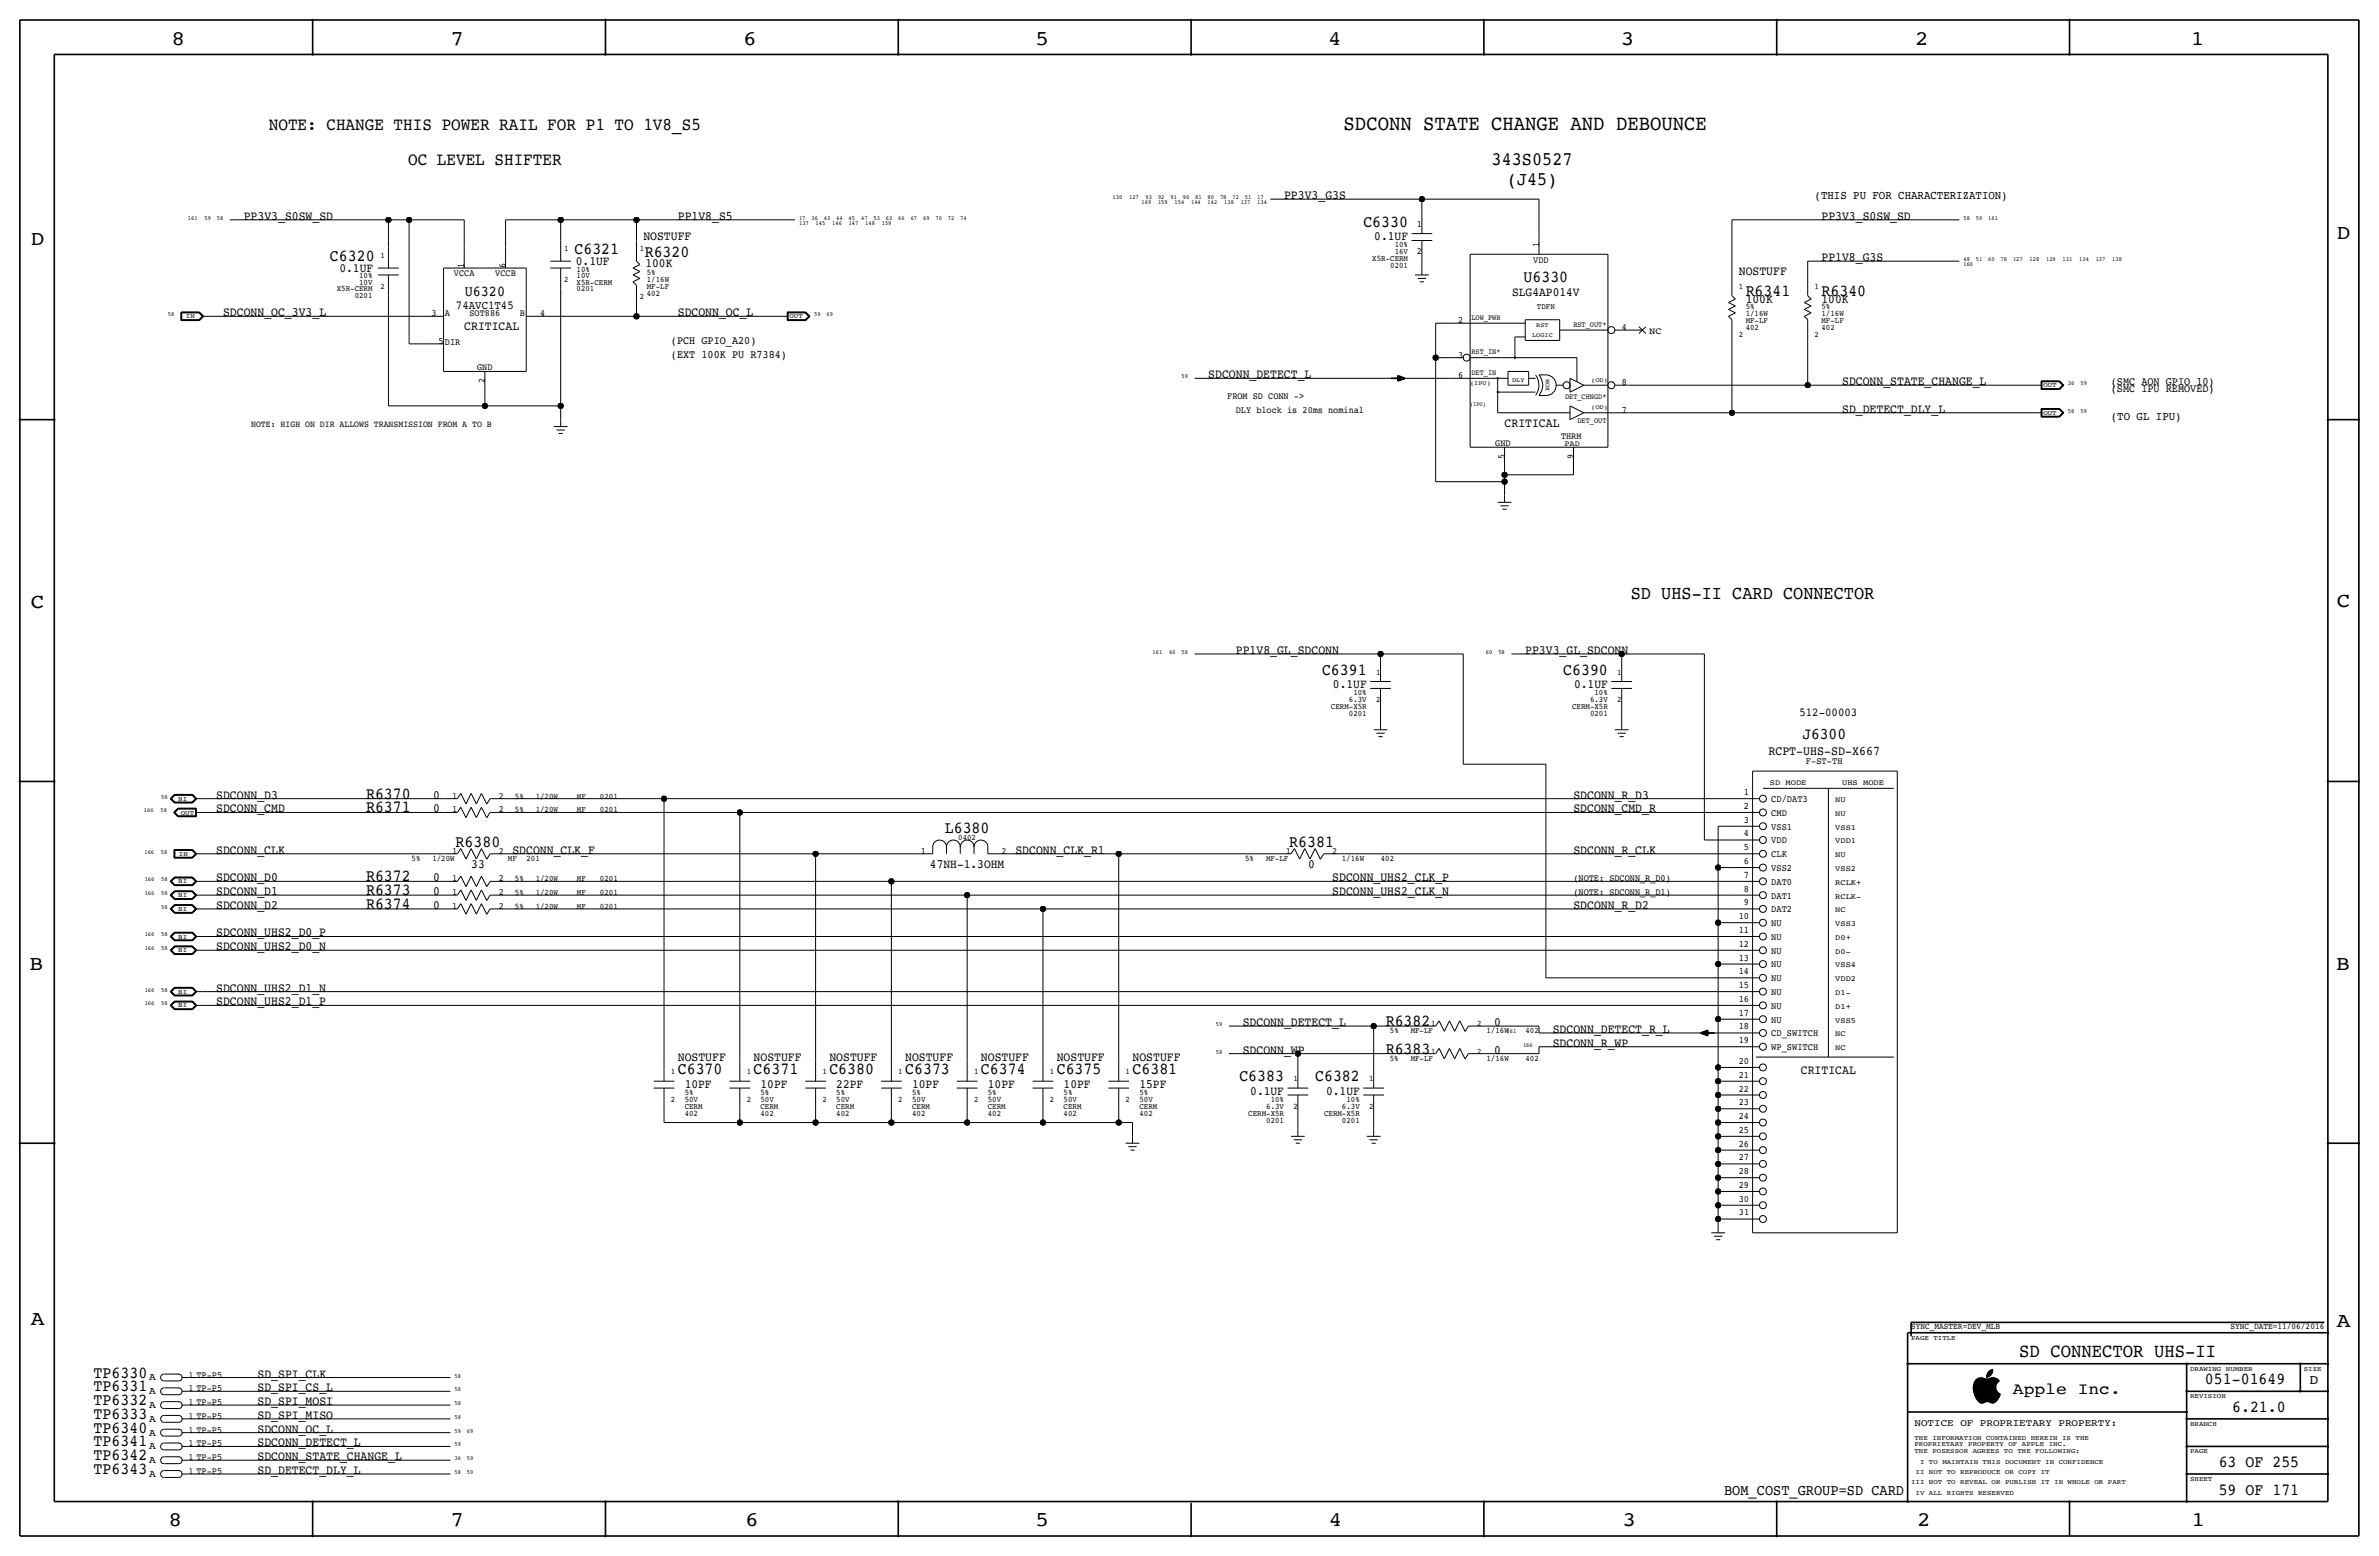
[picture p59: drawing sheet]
<svg xmlns="http://www.w3.org/2000/svg" width="877mm" height="574mm" viewBox="0 0 877 574" stroke-linecap="round" stroke-linejoin="round" font-family="sans-serif">
<defs><g id="words">
<text font-size="7.8" x="495.4" y="48">SDCONN STATE CHANGE AND DEBOUNCE</text>
<g font-size="7.6">
<text x="63.2" y="16.5">8</text>
<text x="166.1" y="16.5">7</text>
<text x="274" y="16.5">6</text>
<text x="381.7" y="16.5">5</text>
<text x="489.7" y="16.5">4</text>
<text x="597.6" y="16.5">3</text>
<text x="706.1" y="16.5">2</text>
<text x="807.7" y="16.5">1</text>
<text x="861.5" y="88.1">D</text>
<text x="11.4" y="90.4">D</text>
<text x="11.4" y="224.3">C</text>
<text x="861.5" y="223.8">C</text>
<text x="10.8" y="357.6">B</text>
<text x="861.3" y="357.4">B</text>
<text x="11.3" y="488.4">A</text>
<text x="861.5" y="489.2">A</text>
<text x="62.2" y="562.6">8</text>
<text x="166" y="562.6">7</text>
<text x="274.8" y="562.6">6</text>
<text x="381.7" y="562.6">5</text>
<text x="489.9" y="562.6">4</text>
<text x="598.1" y="562.6">3</text>
<text x="706.8" y="562.6">2</text>
<text x="807.9" y="562.6">1</text>
</g>
<text font-size="7.1" x="744.4" y="500.1">SD CONNECTOR UHS-II</text>
<g font-size="7">
<text x="549.9" y="60.7">343S0527</text>
<text x="555.5" y="68.3">(J45)</text>
<text x="601.2" y="220.7">SD UHS-II CARD CONNECTOR</text>
</g>
<g font-size="6.6">
<text x="99.1" y="48">NOTE: CHANGE THIS POWER RAIL FOR P1 TO 1V8_S5</text>
<text x="150.4" y="60.7">OC LEVEL SHIFTER</text>
</g>
<g font-size="6.2">
<text x="502.6" y="83.6">C6330</text>
<text x="211.8" y="93.7">C6321</text>
<text x="237.7" y="94.7">R6320</text>
<text x="121.6" y="96.3">C6320</text>
<text x="561.7" y="103.9">U6330</text>
<text x="643.6" y="109">R6341</text>
<text x="671.5" y="109">R6340</text>
<text x="487.4" y="248.7">C6391</text>
<text x="576.3" y="248.7">C6390</text>
<text x="135" y="299.5">R6371</text>
<text x="135" y="294.4">R6370</text>
<text x="348.3" y="307.1">L6380</text>
<text x="168" y="312.2">R6380</text>
<text x="475.3" y="312.2">R6381</text>
<text x="135" y="329.9">R6373</text>
<text x="135" y="324.9">R6372</text>
<text x="135" y="335">R6374</text>
<text x="510.9" y="378.2">R6382</text>
<text x="510.9" y="388.4">R6383</text>
<text x="249.9" y="396">C6370</text>
<text x="277.8" y="396">C6371</text>
<text x="305.8" y="396">C6380</text>
<text x="333.7" y="396">C6373</text>
<text x="361.6" y="396">C6374</text>
<text x="389.6" y="396">C6375</text>
<text x="417.5" y="396">C6381</text>
<text x="456.9" y="398.5">C6383</text>
<text x="484.8" y="398.5">C6382</text>
<text x="34.5" y="507.7">TP6330</text>
<text x="34.5" y="512.8">TP6331</text>
<text x="812.9" y="510.3">051-01649</text>
<text x="34.5" y="517.9">TP6332</text>
<text x="822.9" y="520.4">6.21.0</text>
<text x="34.5" y="523">TP6333</text>
<text x="34.5" y="533.1">TP6341</text>
<text x="34.5" y="528.1">TP6340</text>
<text x="34.5" y="538.2">TP6342</text>
<text x="34.5" y="543.3">TP6343</text>
<text x="818" y="540.8">63 OF 255</text>
<text x="818" y="550.9">59 OF 171</text>
</g>
<g font-size="6">
<text x="664.5" y="272.5">J6300</text>
<text x="742.1" y="513.9">Apple Inc.</text>
</g>
<g font-size="5.6">
<text x="171.3" y="109">U6320</text>
<text x="635.6" y="550.9">BOM_COST_GROUP=SD CARD</text>
</g>
<text font-size="5" x="851.5" y="510.3">D</text>
<text font-size="4.8" x="651.9" y="278.1">RCPT-UHS-SD-X667</text>
<g font-size="4.7">
<text x="473.4" y="73.4">PP3V3_G3S</text>
<text x="89.9" y="81">PP3V3_S0SW_SD</text>
<text x="249.9" y="81">PP1V8_S5</text>
<text x="671.5" y="81">PP3V3_S0SW_SD</text>
<text x="237.2" y="88.6">NOSTUFF</text>
<text x="506.7" y="88.6">0.1UF</text>
<text x="125.1" y="100.1">0.1UF</text>
<text x="212.3" y="97.5">0.1UF</text>
<text x="237.9" y="98.6">100K</text>
<text x="641" y="101.3">NOSTUFF</text>
<text x="671.5" y="96.3">PP1V8_G3S</text>
<text x="557.5" y="109">SLG4AP014V</text>
<text x="643.6" y="111.5">100K</text>
<text x="671.5" y="111.5">100K</text>
<text x="82.2" y="116.6">SDCONN_OC_3V3_L</text>
<text x="249.9" y="116.6">SDCONN_OC_L</text>
<text x="171.2" y="121.7">CRITICAL</text>
<text x="445.5" y="139.4">SDCONN_DETECT_L</text>
<text x="679.1" y="142">SDCONN_STATE_CHANGE_L</text>
<text x="679.1" y="152.1">SD_DETECT_DLY_L</text>
<text x="554.7" y="157.2">CRITICAL</text>
<text x="455.6" y="241">PP1V8_GL_SDCONN</text>
<text x="562.3" y="241.1">PP3V3_GL_SDCONN</text>
<text x="491.4" y="253.7">0.1UF</text>
<text x="580.3" y="253.7">0.1UF</text>
<text x="79.7" y="294.4">SDCONN_D3</text>
<text x="79.7" y="299.5">SDCONN_CMD</text>
<text x="159.7" y="299.5">0</text>
<text x="159.7" y="294.4">0</text>
<text x="580.1" y="294.4">SDCONN_R_D3</text>
<text x="580.1" y="299.5">SDCONN_CMD_R</text>
<text x="79.7" y="314.7">SDCONN_CLK</text>
<text x="188.9" y="314.7">SDCONN_CLK_F</text>
<text x="374.3" y="314.7">SDCONN_CLK_R1</text>
<text x="580.1" y="314.7">SDCONN_R_CLK</text>
<text x="173.7" y="319.8">33</text>
<text x="342.8" y="319.8">47NH-1.3OHM</text>
<text x="482.3" y="319.8">0</text>
<text x="79.7" y="329.9">SDCONN_D1</text>
<text x="79.7" y="324.9">SDCONN_D0</text>
<text x="159.7" y="329.9">0</text>
<text x="159.7" y="324.9">0</text>
<text x="491.2" y="329.9">SDCONN_UHS2_CLK_N</text>
<text x="491.2" y="324.9">SDCONN_UHS2_CLK_P</text>
<text x="79.7" y="335">SDCONN_D2</text>
<text x="159.7" y="335">0</text>
<text x="580.1" y="335">SDCONN_R_D2</text>
<text x="79.7" y="345.2">SDCONN_UHS2_D0_P</text>
<text x="79.7" y="350.3">SDCONN_UHS2_D0_N</text>
<text x="79.7" y="365.5">SDCONN_UHS2_D1_N</text>
<text x="79.7" y="370.6">SDCONN_UHS2_D1_P</text>
<text x="458.2" y="378.2">SDCONN_DETECT_L</text>
<text x="550.9" y="378.2">0</text>
<text x="572.5" y="380.7">SDCONN_DETECT_R_L</text>
<text x="458.2" y="388.4">SDCONN_WP</text>
<text x="550.9" y="388.4">0</text>
<text x="572.5" y="385.8">SDCONN_R_WP</text>
<text x="249.9" y="390.9">NOSTUFF</text>
<text x="277.8" y="390.9">NOSTUFF</text>
<text x="305.8" y="390.9">NOSTUFF</text>
<text x="333.7" y="390.9">NOSTUFF</text>
<text x="361.6" y="390.9">NOSTUFF</text>
<text x="389.6" y="390.9">NOSTUFF</text>
<text x="417.5" y="390.9">NOSTUFF</text>
<text x="663.9" y="396">CRITICAL</text>
<text x="252.4" y="401.1">10PF</text>
<text x="280.4" y="401.1">10PF</text>
<text x="308.3" y="401.1">22PF</text>
<text x="336.2" y="401.1">10PF</text>
<text x="364.2" y="401.1">10PF</text>
<text x="392.1" y="401.1">10PF</text>
<text x="420.1" y="401.1">15PF</text>
<text x="460.9" y="403.6">0.1UF</text>
<text x="488.9" y="403.6">0.1UF</text>
<text x="94.9" y="507.7">SD_SPI_CLK</text>
<text x="94.9" y="512.8">SD_SPI_CS_L</text>
<text x="94.9" y="517.9">SD_SPI_MOSI</text>
<text x="94.9" y="523">SD_SPI_MISO</text>
<text x="94.9" y="528.1">SDCONN_OC_L</text>
<text x="94.9" y="533.1">SDCONN_DETECT_L</text>
<text x="94.9" y="538.2">SDCONN_STATE_CHANGE_L</text>
<text x="94.9" y="543.3">SD_DETECT_DLY_L</text>
</g>
<g font-size="4.4">
<text x="669" y="73.4">(THIS PU FOR CHARACTERIZATION)</text>
<text x="168.1" y="114">74AVC1T45</text>
<text x="778.2" y="154.7">(TO GL IPU)</text>
<text x="663.4" y="263.9">512-00003</text>
</g>
<g font-size="4.2">
<text x="247.3" y="131.8">(EXT 100K PU R7384)</text>
<text x="247.3" y="126.7">(PCH GPIO_A20)</text>
<text x="778.2" y="142">(SMC AON GPIO 10)</text>
<text x="778.2" y="144.5">(SMC IPU REMOVED)</text>
</g>
<g font-size="3.8">
<text x="55" y="508.8">A</text>
<text x="55" y="513.9">A</text>
<text x="55" y="519">A</text>
<text x="55" y="524.1">A</text>
<text x="55" y="529.1">A</text>
<text x="55" y="539.3">A</text>
<text x="55" y="534.2">A</text>
<text x="55" y="544.4">A</text>
</g>
<text font-size="3.7" x="705.8" y="525.5">NOTICE OF PROPRIETARY PROPERTY:</text>
<g font-size="3.6">
<text x="665.8" y="281.4">F-ST-TH</text>
<text x="642.9" y="293.1">1</text>
<text x="642.9" y="298.2">2</text>
<text x="653" y="295.7">CD/DAT3</text>
<text x="642.9" y="303.2">3</text>
<text x="653" y="305.8">VSS1</text>
<text x="653" y="300.7">CMD</text>
<text x="642.9" y="308.3">4</text>
<text x="653" y="310.9">VDD</text>
<text x="642.9" y="313.4">5</text>
<text x="653" y="316">CLK</text>
<text x="642.9" y="323.6">7</text>
<text x="642.9" y="318.5">6</text>
<text x="653" y="321.1">VSS2</text>
<text x="642.9" y="328.7">8</text>
<text x="653" y="326.1">DAT0</text>
<text x="642.9" y="333.7">9</text>
<text x="653" y="331.2">DAT1</text>
<text x="641" y="338.8">10</text>
<text x="653" y="341.4">NU</text>
<text x="653" y="336.3">DAT2</text>
<text x="641" y="343.9">11</text>
<text x="653" y="346.5">NU</text>
<text x="641" y="349">12</text>
<text x="653" y="351.5">NU</text>
<text x="641" y="359.1">14</text>
<text x="641" y="354.1">13</text>
<text x="653" y="356.6">NU</text>
<text x="641" y="364.2">15</text>
<text x="653" y="361.7">NU</text>
<text x="641" y="369.3">16</text>
<text x="653" y="371.9">NU</text>
<text x="653" y="366.8">NU</text>
<text x="641" y="374.4">17</text>
<text x="653" y="376.9">NU</text>
<text x="641" y="379.5">18</text>
<text x="653" y="382">CD_SWITCH</text>
<text x="641" y="384.5">19</text>
<text x="653" y="387.1">WP_SWITCH</text>
<text x="641" y="392.2">20</text>
<text x="641" y="397.2">21</text>
<text x="641" y="407.4">23</text>
<text x="641" y="402.3">22</text>
<text x="641" y="412.5">24</text>
<text x="641" y="417.6">25</text>
<text x="641" y="422.7">26</text>
<text x="641" y="427.7">27</text>
<text x="641" y="437.9">29</text>
<text x="641" y="432.8">28</text>
<text x="641" y="443">30</text>
</g>
<g font-size="3.5">
<text x="522.3" y="83.6">1</text>
<text x="522.3" y="93.7">2</text>
<text x="567.4" y="91.2" transform="rotate(-90 567.4 91.2)">1</text>
<text x="167.4" y="101.9">VCCA</text>
<text x="171.1" y="98.8" transform="rotate(-90 171.1 98.8)">1</text>
<text x="182.6" y="101.9">VCCB</text>
<text x="186.4" y="98.8" transform="rotate(-90 186.4 98.8)">6</text>
<text x="565.3" y="96.8">VDD</text>
<text x="159.1" y="116.6">3</text>
<text x="164" y="116.6">A</text>
<text x="173.1" y="116.6">SOT886</text>
<text x="191.6" y="116.6">B</text>
<text x="199.1" y="116.6">4</text>
<text x="537.6" y="119.1">2</text>
<text x="597.9" y="121.7">4</text>
<text x="608" y="122.9">NC</text>
<text x="161.6" y="126.7">5</text>
<text x="164" y="127">DIR</text>
<text x="537.6" y="131.8">3</text>
<text x="175.9" y="136.4">GND</text>
<text x="178.8" y="141.3" transform="rotate(-90 178.8 141.3)">2</text>
<text x="537.6" y="139.4">6</text>
<text x="597.9" y="142">8</text>
<text x="452.4" y="147.1">FROM SD CONN -&gt;</text>
<text x="455.6" y="152.1">DLY block is 20ms nominal</text>
<text x="597.9" y="152.1">7</text>
<text x="575.5" y="161.8">THRM</text>
<text x="551.3" y="164.3">GND</text>
<text x="554.7" y="169.3" transform="rotate(-90 554.7 169.3)">5</text>
<text x="580.1" y="169.3" transform="rotate(-90 580.1 169.3)">9</text>
<text x="166.7" y="299.5">1</text>
<text x="166.7" y="294.4">1</text>
<text x="183.8" y="299.5">2</text>
<text x="183.8" y="294.4">2</text>
<text x="166.7" y="314.7">1</text>
<text x="183.8" y="314.7">2</text>
<text x="339.4" y="314.7">1</text>
<text x="369.3" y="314.7">2</text>
<text x="474.1" y="314.7">1</text>
<text x="491.2" y="314.7">2</text>
<text x="166.7" y="329.9">1</text>
<text x="166.7" y="324.9">1</text>
<text x="183.8" y="329.9">2</text>
<text x="183.8" y="324.9">2</text>
<text x="580.1" y="324.9">(NOTE: SDCONN_R_D0)</text>
<text x="580.1" y="329.9">(NOTE: SDCONN_R_D1)</text>
<text x="166.7" y="335">1</text>
<text x="183.8" y="335">2</text>
<text x="641.1" y="448">31</text>
<text x="69.5" y="507.7">1 TP-P5</text>
<text x="69.5" y="512.8">1 TP-P5</text>
<text x="69.5" y="517.9">1 TP-P5</text>
<text x="69.5" y="523">1 TP-P5</text>
<text x="69.5" y="533.1">1 TP-P5</text>
<text x="69.5" y="528.1">1 TP-P5</text>
<text x="69.5" y="538.2">1 TP-P5</text>
<text x="69.5" y="543.3">1 TP-P5</text>
</g>
<text font-size="3.4" x="92.6" y="157.2">NOTE: HIGH ON DIR ALLOWS TRANSMISSION FROM A TO B</text>
<g font-size="3.2">
<text x="704.5" y="490">SYNC_MASTER=DEV_MLB</text>
<text x="822.3" y="490">SYNC_DATE=11/06/2016</text>
</g>
<g font-size="3.1">
<text x="140.3" y="95">1</text>
<text x="208" y="92.5">1</text>
<text x="235.9" y="92.5">1</text>
<text x="514.2" y="91.2">10%</text>
<text x="514.2" y="93.7">16V</text>
<text x="212.5" y="100.1">10%</text>
<text x="238.5" y="101.3">5%</text>
<text x="505.9" y="96.3">X5R-CERM</text>
<text x="512.5" y="98.8">0201</text>
<text x="124.2" y="107.4">X5R-CERM</text>
<text x="132.4" y="102.6">10%</text>
<text x="132.4" y="104.9">10V</text>
<text x="140.3" y="106.4">2</text>
<text x="208" y="103.9">2</text>
<text x="212.5" y="107.4">0201</text>
<text x="212.5" y="102.4">10V</text>
<text x="212.5" y="104.9">X5R-CERM</text>
<text x="238.5" y="106.4">MF-LF</text>
<text x="238.5" y="103.9">1/16W</text>
<text x="641" y="106.4">1</text>
<text x="669" y="106.4">1</text>
<text x="130.8" y="110">0201</text>
<text x="235.9" y="110.2">2</text>
<text x="238.5" y="109">402</text>
<text x="566.6" y="114">TDFN</text>
<text x="643.6" y="116.6">1/16W</text>
<text x="643.6" y="119.1">MF-LF</text>
<text x="643.6" y="114">5%</text>
<text x="671.5" y="114">5%</text>
<text x="671.5" y="116.6">1/16W</text>
<text x="671.5" y="119.1">MF-LF</text>
<text x="641" y="124.2">2</text>
<text x="643.6" y="121.7">402</text>
<text x="669" y="124.2">2</text>
<text x="671.5" y="121.7">402</text>
<text x="507.3" y="248.7">1</text>
<text x="596.2" y="248.7">1</text>
<text x="498.9" y="256.3">10%</text>
<text x="587.8" y="256.3">10%</text>
<text x="490.7" y="261.4">CERM-X5R</text>
<text x="497.3" y="258.8">6.3V</text>
<text x="497.3" y="263.9">0201</text>
<text x="507.3" y="258.8">2</text>
<text x="579.6" y="261.4">CERM-X5R</text>
<text x="586.2" y="258.8">6.3V</text>
<text x="586.2" y="263.9">0201</text>
<text x="596.2" y="258.8">2</text>
<text x="189.8" y="294.4">5%</text>
<text x="189.8" y="299.5">5%</text>
<text x="197.5" y="294.4">1/20W</text>
<text x="197.5" y="299.5">1/20W</text>
<text x="212.7" y="294.4">MF</text>
<text x="212.7" y="299.5">MF</text>
<text x="221.2" y="294.4">0201</text>
<text x="221.2" y="299.5">0201</text>
<text x="353.3" y="309.6">0402</text>
<text x="151.7" y="317.2">5%</text>
<text x="159.4" y="317.2">1/20W</text>
<text x="187.3" y="317.2">MF</text>
<text x="194.1" y="317.2">201</text>
<text x="459.1" y="317.2">5%</text>
<text x="466.7" y="317.2">MF-LF</text>
<text x="494.7" y="317.2">1/16W</text>
<text x="509" y="317.2">402</text>
<text x="189.8" y="324.9">5%</text>
<text x="189.8" y="329.9">5%</text>
<text x="197.5" y="329.9">1/20W</text>
<text x="197.5" y="324.9">1/20W</text>
<text x="212.7" y="324.9">MF</text>
<text x="212.7" y="329.9">MF</text>
<text x="221.2" y="329.9">0201</text>
<text x="221.2" y="324.9">0201</text>
<text x="189.8" y="335">5%</text>
<text x="197.5" y="335">1/20W</text>
<text x="212.7" y="335">MF</text>
<text x="221.2" y="335">0201</text>
<text x="512.4" y="380.7">5%</text>
<text x="520.1" y="380.7">MF-LF</text>
<text x="527.6" y="378.2">1</text>
<text x="544.5" y="378.2">2</text>
<text x="548" y="380.7">1/16W</text>
<text x="562.4" y="380.7">402</text>
<text x="527.6" y="388.4">1</text>
<text x="544.5" y="388.4">2</text>
<text x="247.3" y="396">1</text>
<text x="275.3" y="396">1</text>
<text x="303.2" y="396">1</text>
<text x="331.2" y="396">1</text>
<text x="359.1" y="396">1</text>
<text x="387" y="396">1</text>
<text x="415" y="396">1</text>
<text x="512.4" y="390.9">5%</text>
<text x="520.1" y="390.9">MF-LF</text>
<text x="548" y="390.9">1/16W</text>
<text x="562.4" y="390.9">402</text>
<text x="476.8" y="398.5">1</text>
<text x="504.8" y="398.5">1</text>
<text x="247.3" y="406.1">2</text>
<text x="252.4" y="403.6">5%</text>
<text x="252.4" y="406.1">50V</text>
<text x="275.3" y="406.1">2</text>
<text x="280.4" y="406.1">50V</text>
<text x="280.4" y="403.6">5%</text>
<text x="303.2" y="406.1">2</text>
<text x="308.3" y="403.6">5%</text>
<text x="308.3" y="406.1">50V</text>
<text x="331.2" y="406.1">2</text>
<text x="336.2" y="406.1">50V</text>
<text x="336.2" y="403.6">5%</text>
<text x="359.1" y="406.1">2</text>
<text x="364.2" y="406.1">50V</text>
<text x="364.2" y="403.6">5%</text>
<text x="387" y="406.1">2</text>
<text x="392.1" y="403.6">5%</text>
<text x="392.1" y="406.1">50V</text>
<text x="415" y="406.1">2</text>
<text x="420.1" y="406.1">50V</text>
<text x="420.1" y="403.6">5%</text>
<text x="468.5" y="406.1">10%</text>
<text x="496.4" y="406.1">10%</text>
<text x="252.4" y="411.2">402</text>
<text x="252.4" y="408.7">CERM</text>
<text x="280.4" y="411.2">402</text>
<text x="280.4" y="408.7">CERM</text>
<text x="308.3" y="411.2">402</text>
<text x="308.3" y="408.7">CERM</text>
<text x="336.2" y="408.7">CERM</text>
<text x="336.2" y="411.2">402</text>
<text x="364.2" y="411.2">402</text>
<text x="364.2" y="408.7">CERM</text>
<text x="392.1" y="411.2">402</text>
<text x="392.1" y="408.7">CERM</text>
<text x="420.1" y="411.2">402</text>
<text x="420.1" y="408.7">CERM</text>
<text x="460.2" y="411.2">CERM-X5R</text>
<text x="466.8" y="413.8">0201</text>
<text x="466.8" y="408.7">6.3V</text>
<text x="476.8" y="408.7">2</text>
<text x="488.1" y="411.2">CERM-X5R</text>
<text x="494.7" y="413.8">0201</text>
<text x="494.7" y="408.7">6.3V</text>
<text x="504.8" y="408.7">2</text>
</g>
<g font-size="2.9">
<text x="542.5" y="117.9">LOW_PWR</text>
<text x="580" y="120.4">RST_OUT*</text>
<text x="542.5" y="130.6">RST_IN*</text>
<text x="542.5" y="138.2">DET_IN</text>
<text x="577" y="147.1">DET_CHNGD*</text>
<text x="581.6" y="156">DET_OUT</text>
<text x="576.8" y="164.3">PAD</text>
<text x="652.5" y="289.3">SD MODE</text>
<text x="679.1" y="289.3">UHS MODE</text>
<text x="676.6" y="295.7">NU</text>
<text x="676.6" y="305.8">VSS1</text>
<text x="676.6" y="300.7">NU</text>
<text x="676.6" y="310.9">VDD1</text>
<text x="676.6" y="316">NU</text>
<text x="676.6" y="321.1">VSS2</text>
<text x="676.6" y="326.1">RCLK+</text>
<text x="676.6" y="331.2">RCLK-</text>
<text x="676.6" y="341.4">VSS3</text>
<text x="676.6" y="336.3">NC</text>
<text x="676.6" y="346.5">D0+</text>
<text x="676.6" y="351.5">D0-</text>
<text x="676.6" y="356.6">VSS4</text>
<text x="676.6" y="361.7">VDD2</text>
<text x="676.6" y="371.9">D1+</text>
<text x="676.6" y="366.8">D1-</text>
<text x="676.6" y="376.9">VSS5</text>
<text x="676.6" y="382">NC</text>
<text x="676.6" y="387.1">NC</text>
</g>
<g font-size="2.5">
<text x="68.5" y="117.3">IN</text>
<text x="291" y="117.3">OUT</text>
<text x="753.3" y="142.7">OUT</text>
<text x="753.3" y="152.9">OUT</text>
<text x="65.7" y="295.1">BI</text>
<text x="66.6" y="300.2">OUT</text>
<text x="66" y="315.5">IN</text>
<text x="65.7" y="325.6">BI</text>
<text x="65.7" y="335.8">BI</text>
<text x="65.7" y="330.7">BI</text>
<text x="65.7" y="345.9">BI</text>
<text x="65.7" y="351">BI</text>
<text x="65.7" y="371.3">BI</text>
<text x="65.7" y="366.3">BI</text>
<text x="704.5" y="493.8">PAGE TITLE</text>
<text x="807.4" y="505.2">DRAWING NUMBER</text>
<text x="849.3" y="505.2">SIZE</text>
<text x="807.4" y="515.4">REVISION</text>
<text x="807.4" y="525.5">BRANCH</text>
<text x="705.8" y="533.1">PROPRIETARY PROPERTY OF APPLE INC.</text>
<text x="705.8" y="530.6">THE INFORMATION CONTAINED HEREIN IS THE</text>
<text x="705.8" y="535.7">THE POSESSOR AGREES TO THE FOLLOWING:</text>
<text x="707.8" y="539.5">I TO MAINTAIN THIS DOCUMENT IN CONFIDENCE</text>
<text x="807.4" y="535.7">PAGE</text>
<text x="706.2" y="543.3">II NOT TO REPRODUCE OR COPY IT</text>
<text x="807.4" y="545.8">SHEET</text>
<text x="704.5" y="547.1">III NOT TO REVEAL OR PUBLISH IT IN WHOLE OR PART</text>
<text x="706.2" y="550.9">IV ALL RIGHTS RESERVED</text>
</g>
<g font-size="2.3">
<text x="410.2" y="73.4">130</text>
<text x="416.3" y="73.4">127</text>
<text x="420.8" y="75.2">169</text>
<text x="422.3" y="73.4">93</text>
<text x="426.9" y="73.4">92</text>
<text x="426.9" y="75.2">159</text>
<text x="431.5" y="73.4">91</text>
<text x="433" y="75.2">154</text>
<text x="436.1" y="73.4">90</text>
<text x="439.1" y="75.2">144</text>
<text x="440.6" y="73.4">81</text>
<text x="445.2" y="75.2">142</text>
<text x="445.2" y="73.4">80</text>
<text x="449.8" y="73.4">78</text>
<text x="451.3" y="75.2">138</text>
<text x="454.4" y="73.4">72</text>
<text x="457.4" y="75.2">137</text>
<text x="458.9" y="73.4">51</text>
<text x="463.5" y="75.2">134</text>
<text x="463.5" y="73.4">17</text>
<text x="69.3" y="81">161</text>
<text x="75.4" y="81">59</text>
<text x="80" y="81">58</text>
<text x="294.6" y="81">17</text>
<text x="294.6" y="82.9">137</text>
<text x="299.2" y="81">36</text>
<text x="300.7" y="82.9">145</text>
<text x="303.7" y="81">43</text>
<text x="306.8" y="82.9">146</text>
<text x="308.3" y="81">44</text>
<text x="312.9" y="81">45</text>
<text x="312.9" y="82.9">147</text>
<text x="317.4" y="81">47</text>
<text x="319" y="82.9">148</text>
<text x="322" y="81">53</text>
<text x="325.1" y="82.9">159</text>
<text x="326.6" y="81">63</text>
<text x="331.2" y="81">66</text>
<text x="335.7" y="81">67</text>
<text x="340.3" y="81">69</text>
<text x="344.9" y="81">70</text>
<text x="349.5" y="81">72</text>
<text x="354" y="81">74</text>
<text x="723.8" y="81">58</text>
<text x="728.4" y="81">59</text>
<text x="733" y="81">161</text>
<text x="723.8" y="98.1">160</text>
<text x="723.9" y="96.3">48</text>
<text x="728.4" y="96.3">51</text>
<text x="733" y="96.3">60</text>
<text x="737.6" y="96.3">78</text>
<text x="742.1" y="96.3">127</text>
<text x="748.2" y="96.3">128</text>
<text x="754.3" y="96.3">129</text>
<text x="760.4" y="96.3">131</text>
<text x="766.5" y="96.3">134</text>
<text x="772.6" y="96.3">137</text>
<text x="778.7" y="96.3">138</text>
<text x="61.9" y="116.6">58</text>
<text x="300.1" y="116.6">59</text>
<text x="304.7" y="116.6">69</text>
<text x="564.8" y="124.2">LOGIC</text>
<text x="566.4" y="120.4">RST</text>
<text x="435.6" y="139.4">59</text>
<text x="542" y="142">(IPU)</text>
<text x="557.5" y="140.7">DLY</text>
<text x="586.7" y="140.7">(OD)</text>
<text x="762.4" y="142">36</text>
<text x="767" y="142">59</text>
<text x="571.2" y="144.3" transform="rotate(-90 571.2 144.3)">XOR</text>
<text x="586.7" y="150.9">(OD)</text>
<text x="762.4" y="152.1">58</text>
<text x="767" y="152.1">59</text>
<text x="424.9" y="241">161</text>
<text x="431" y="241">60</text>
<text x="435.6" y="241">58</text>
<text x="547.8" y="241">60</text>
<text x="552.4" y="241">58</text>
<text x="53.1" y="299.5">166</text>
<text x="59.2" y="299.5">58</text>
<text x="59.4" y="294.4">58</text>
<text x="53.2" y="314.7">166</text>
<text x="59.3" y="314.7">58</text>
<text x="53.3" y="329.9">166</text>
<text x="53.3" y="324.9">166</text>
<text x="59.4" y="329.9">58</text>
<text x="59.4" y="324.9">58</text>
<text x="59.4" y="335">58</text>
<text x="53.3" y="345.2">166</text>
<text x="59.4" y="345.2">58</text>
<text x="53.3" y="350.3">166</text>
<text x="59.4" y="350.3">58</text>
<text x="53.3" y="365.5">166</text>
<text x="59.4" y="365.5">58</text>
<text x="53.3" y="370.6">166</text>
<text x="59.4" y="370.6">58</text>
<text x="448.3" y="378.2">59</text>
<text x="555.4" y="380.7">161</text>
<text x="448.3" y="388.4">58</text>
<text x="561.5" y="385.8">166</text>
<text x="167.6" y="507.7">58</text>
<text x="167.6" y="512.8">58</text>
<text x="167.6" y="517.9">58</text>
<text x="167.6" y="523">58</text>
<text x="167.6" y="528.1">59</text>
<text x="167.6" y="533.1">59</text>
<text x="172.2" y="528.1">69</text>
<text x="167.6" y="538.2">36</text>
<text x="172.2" y="538.2">59</text>
<text x="167.6" y="543.3">58</text>
<text x="172.2" y="543.3">59</text>
</g>
<text font-size="2.2" x="542" y="149.6">(IPU)</text>
</g></defs>
<g fill="none" stroke="#000" stroke-width=".37">
<path d="M468.3 73.4h55.9zM524.2 73.4v5.1zM524.2 78.5v7.6zM524.2 73.4h43.2zM567.4 73.4v12.7zM84.8 81h58.4zM139.4 98.8h7.6zM143.2 81v10.2zM143.2 91.2v7.6zM143.2 81h7.6zM150.8 81h20.3zM150.8 81v45.7z"/>
<path d="M163.5 98.8h30.5zM163.5 98.8v38.1zM171.1 81v10.2zM171.1 91.2v7.6zM186.4 81h20.3zM186.4 81v10.2zM186.4 91.2v7.6zM194 98.8v38.1zM202.9 96.3h7.6zM202.9 98.8h7.6zM206.7 81h27.9zM206.7 81v7.6z"/>
<path d="M206.7 88.6v7.7zM206.7 98.8v7.6zM233.4 98.8l2.5 1.3zM233.4 98.8l2.5-1.3zM234.6 81v7.6zM234.6 81h58.5zM234.6 88.6v7.7zM234.6 96.3l1.3 1.2zM520.4 86.1h7.6zM520.4 88.6h7.6zM524.2 96.3v2.5zM524.2 98.8v2.5z"/>
<path d="M524.2 88.6v7.7zM542 93.7h50.8zM542 93.7v71.1zM567.4 86.1v7.6zM592.8 93.7v71.1zM638.5 81h83.8zM638.5 81v20.3zM666.4 96.3v5zM666.4 96.3h55.9zM66.7 115h6.8zM66.7 115v3.2zM66.7 118.2h6.8z"/>
<path d="M66.8 115.1h6.7zM66.8 115.1v3zM66.8 118.1h6.7zM66.9 115.2v2.8zM66.9 118h6.5zM66.9 115.2h6.5zM67 115.3h6.4zM67 115.3v2.6zM67 117.9h6.4zM73.4 115.3l1.2 1.3zM73.4 117.9l1.2-1.3zM73.4 118l1.4-1.4z"/>
<path d="M73.4 115.2l1.4 1.4zM73.5 115.1l1.4 1.5zM73.5 118.1l1.4-1.5zM73.5 118.2l1.6-1.6zM73.5 115l1.6 1.6zM74.6 116.6h2.6zM77.2 116.6h78.7zM139.4 101.3h7.6zM143.2 109v40.6zM143.2 101.3v7.7zM155.9 116.6h7.6zM194 116.6h7.6z"/>
<path d="M201.6 116.6h33zM206.7 106.4v43.2zM233.4 103.9l1.2 1.3zM233.4 101.3l2.5 1.3zM233.4 103.9l2.5-1.3zM233.4 101.3l2.5-1.2zM234.6 111.5v5.1zM234.6 105.2v6.3zM234.6 116.6h53.4zM288 116.6h2.5zM290.2 118.2h6.8zM290.2 115v3.2z"/>
<path d="M290.2 115h6.8zM290.3 115.1h6.7zM290.3 115.1v3zM290.3 118.1h6.7zM290.4 115.2v2.8zM290.4 118h6.5zM290.4 115.2h6.5zM290.5 115.3h6.4zM290.5 115.3v2.6zM290.5 117.9h6.4zM296.9 115.3l1.2 1.3zM296.9 117.9l1.2-1.3z"/>
<path d="M296.9 118l1.4-1.4zM296.9 115.2l1.4 1.4zM297 118.1l1.4-1.5zM297 115.1l1.4 1.5zM297 115l1.6 1.6zM297 118.2l1.6-1.6zM521.7 101.3h5zM522.7 102.6h3zM523.4 103.9h1.6zM529.3 119.1h5.1zM529.3 119.1v12.7zM534.4 119.1h27.9z"/>
<path d="M562.3 117.9h12.7zM562.3 117.9v7.6zM575 117.9v7.6zM637.2 111.5l2.6-1.3zM637.2 116.6l2.6-1.3zM637.2 114l2.6-1.2zM637.2 116.6l1.3 1.3zM637.2 114l2.6 1.3zM637.2 111.5l2.6 1.3zM638.5 109l1.3 1.2zM638.5 101.3v7.7zM638.5 117.9v6.3z"/>
<path d="M665.2 111.5l2.5-1.3zM665.2 116.6l2.5-1.3zM665.2 114l2.5-1.2zM665.2 116.6l1.2 1.3zM665.2 114l2.5 1.3zM665.2 111.5l2.5 1.3zM666.4 109l1.3 1.2zM666.4 101.3v7.7zM666.4 117.9v6.3zM150.8 126.7h5.1zM155.9 126.7h7.6zM163.5 136.9h30.5z"/>
<path d="M178.8 136.9v7.6zM440.4 139.4h94zM529.3 131.8h5.1zM529.3 131.8v45.7zM534.4 131.8h5zM534.4 139.4h21.6zM542 131.8h39.4zM552.1 139.4v12.7zM556 136.9h7.6zM556 136.9v5.1zM558.5 124.2v7.6zM558.5 124.2h3.8z"/>
<path d="M562.3 125.5h12.7zM563.6 139.4h2.5zM563.6 136.9v5.1zM566.1 138.2a6.4 6.4 0 0 1 0 7.5M567.3 138.2a5.7 5.7 0 0 1 0 7.6M567.4 138.2h2.5zM569.9 138.2a3.8 3.8 0 0 1 3.8 3.8 3.8 3.8 0 0 1-3.8 3.8M575 121.7h17.8zM578.8 139.4v5.1zM578.8 139.4l5.1 2.6zM581.4 131.8v8.9zM595.3 121.7h5.1z"/>
<path d="M600.4 121.7h5.1zM604.2 120.4l2.6 2.5zM606.8 120.4l-2.6 2.5zM638.5 124.2v27.9zM666.4 124.2v17.8zM143.2 149.6h35.6zM178.8 149.6h27.9zM178.8 144.5v5.1zM204.2 157.2h5zM205.2 158.5h3zM205.9 159.8h1.6zM206.7 149.6v5.1z"/>
<path d="M206.7 154.7v2.5zM552.1 144.5h14zM552.1 152.1h26.7zM556 142h7.6zM567.4 145.8h2.5zM573.7 142h2.6zM578.8 144.5l5.1-2.5zM578.8 149.6v5.1zM578.8 154.7l5.1-2.6zM578.8 149.6l5.1 2.5zM583.9 142h8.9zM583.9 152.1h16.5z"/>
<path d="M595.4 142h5zM600.4 152.1h38.1zM600.4 142h66zM638.5 152.1h111.8zM666.4 142h83.9zM750.3 142h2.5zM750.3 152.1h2.5zM752.5 140.4h6.8zM752.5 150.6h6.8zM752.5 143.6h6.8zM752.5 140.4v3.2zM752.5 153.7h6.8z"/>
<path d="M752.5 150.6v3.1zM752.6 140.5v3zM752.6 143.5h6.7zM752.6 150.7v2.9zM752.6 153.6h6.7zM752.6 140.5h6.7zM752.6 150.7h6.7zM752.7 140.6v2.8zM752.7 143.4h6.5zM752.7 150.8v2.7zM752.7 153.5h6.5zM752.7 140.6h6.5z"/>
<path d="M752.7 150.8h6.5zM752.8 140.7h6.4zM752.8 150.9h6.4zM752.8 140.7v2.6zM752.8 143.3h6.4zM752.8 150.9v2.5zM752.8 153.4h6.4zM759.2 140.7l1.2 1.3zM759.2 150.9l1.2 1.2zM759.2 143.3l1.2-1.3zM759.2 153.4l1.2-1.3zM759.2 140.6l1.4 1.4z"/>
<path d="M759.2 150.8l1.4 1.3zM759.2 143.4l1.4-1.4zM759.2 153.5l1.4-1.4zM759.3 140.5l1.4 1.5zM759.3 150.7l1.4 1.4zM759.3 143.5l1.4-1.5zM759.3 153.6l1.4-1.5zM759.3 153.7l1.6-1.6zM759.3 140.4l1.6 1.6zM759.3 150.6l1.6 1.5zM760.9 142l-1.6 1.6zM529.3 177.5h25.4z"/>
<path d="M542 164.8h50.8zM554.7 175v2.5zM554.7 177.5v5.1zM554.7 175h25.4zM554.7 172.5v2.5zM554.7 164.8v7.7zM580.1 172.5v2.5zM580.1 164.8v7.7zM552.1 185.2h5.1zM553.2 186.4h3zM553.9 187.7h1.5zM554.7 182.6v2.6z"/>
<path d="M440.4 241h68.6zM505.2 251.2h7.6zM505.2 253.7h7.6zM509 241v2.6zM509 243.6v7.6zM509 253.7v7.7zM509 241h30.4zM539.4 241v40.7zM557.2 241h40.7zM594.1 251.2h7.6zM594.1 253.7h7.6zM597.9 241v2.6z"/>
<path d="M597.9 243.6v7.6zM597.9 253.7v7.7zM597.9 241h30.4zM628.3 241v68.6zM506.4 269h5.1zM507.4 270.3h3.1zM508.2 271.5h1.5zM509 261.4v5zM509 266.4v2.6zM595.3 269h5.1zM596.3 270.3h3.1zM597.1 271.5h1.5z"/>
<path d="M597.9 261.4v5zM597.9 266.4v2.6zM62.7 294.4l1.6-1.6zM62.7 294.4l1.6 1.6zM62.9 294.4l1.5 1.5zM62.9 294.4l1.5-1.5zM63 294.4l1.4 1.4zM63.2 294.4l1.3 1.3zM63.2 294.4l1.3-1.3zM64 299.5l1.6-1.6zM64 299.5l1.6 1.5zM64.2 299.5l1.4-1.5z"/>
<path d="M64.2 299.5l1.4 1.4zM64.3 292.8h6.7zM64.3 296h6.7zM64.3 299.5l1.4 1.3zM64.4 295.9h6.5zM64.4 292.9h6.5zM64.4 293l-1.4 1.4zM64.4 295.8h6.5zM64.4 293h6.5zM64.5 299.5l1.2-1.3zM64.5 295.7h6.3zM64.5 293.1h6.3z"/>
<path d="M64.5 299.5l1.2 1.2zM65.6 297.9h6.8zM65.6 298h6.7zM65.7 298.1l-1.4 1.4zM65.7 298.1h6.5zM65.7 298.2h6.4zM70.8 295.7l1.3-1.3zM70.8 293.1l1.3 1.3zM70.9 293l1.3 1.4zM70.9 292.9l1.5 1.5zM70.9 295.9l1.5-1.5zM71 296l1.5-1.6z"/>
<path d="M71 292.8l1.5 1.6zM72.1 299.5h2.5zM72.1 294.4h2.5zM72.1 298.2v2.5zM72.2 298.1v2.7zM72.2 294.4l-1.3 1.4zM72.3 298v2.9zM72.4 297.9v3.1zM74.6 299.5h88.9zM74.6 294.4h88.9zM163.5 299.5h5.1zM163.5 294.4h5.1z"/>
<path d="M169.9 297.5l-1.3 2zM169.9 292.5l-1.3 1.9zM169.9 297.5l1.9 3.9zM169.9 292.5l1.9 3.8zM173.7 297.5l-1.9 3.9zM173.7 292.5l-1.9 3.8zM173.7 297.5l1.9 3.9zM173.7 292.5l1.9 3.8zM177.5 297.5l1.9 3.9zM177.5 292.5l1.9 3.8zM177.5 297.5l-1.9 3.9zM177.5 292.5l-1.9 3.8z"/>
<path d="M180.7 299.5l-1.3 2zM180.7 294.4l-1.3 2zM180.7 299.5h5.7zM180.7 294.4h5.7zM186.4 299.5h86.3zM186.4 294.4h58.4zM244.8 294.4v96.5zM244.8 294.4h393.7zM272.7 299.5h365.8zM272.7 299.5v91.4zM539.4 281.7h30.5zM569.9 281.7v78.7z"/>
<path d="M638.5 294.4h10.2zM638.5 299.5h10.2zM646.1 284.2h53.4zM646.1 284.2v170.2zM649.9 290.6h48.3zM674.1 290.6v99zM699.5 284.2v170.2zM64.2 313.1v3.2zM64.2 316.3h6.8zM64.2 313.1h6.8zM64.3 313.2h6.6zM64.3 313.2v3z"/>
<path d="M64.3 316.2h6.6zM64.4 313.3v2.8zM64.4 316.1h6.5zM64.4 313.3h6.5zM64.5 313.4h6.3zM64.5 313.4v2.6zM64.5 316h6.3zM65.6 301h6.8zM65.6 300.9h6.7zM65.7 300.8h6.5zM65.7 300.7h6.4zM70.8 316l1.3-1.3z"/>
<path d="M70.8 313.4l1.3 1.3zM70.9 316.1l1.3-1.4zM70.9 313.3l1.3 1.4zM70.9 313.2l1.5 1.5zM70.9 316.2l1.5-1.5zM71 313.1l1.5 1.6zM72.1 314.7h2.5zM72.5 314.7l-1.5 1.6zM74.6 314.7h88.9zM163.5 314.7h5.1zM169.9 312.8l-1.3 1.9zM169.9 312.8l1.9 3.8z"/>
<path d="M173.7 312.8l-1.9 3.8zM173.7 312.8l1.9 3.8zM177.5 312.8l1.9 3.8zM177.5 312.8l-1.9 3.8zM180.7 314.7l-1.3 2zM180.7 314.7h5.7zM186.4 314.7h114.3zM300.7 314.7h35.5zM300.7 314.7v76.2zM336.2 314.7h7.7zM343.9 312.2a2.54 2.54 0 0 1 2.5-2.6 2.54 2.54 0 0 1 2.5 2.6 2.54 2.54 0 0 1 2.6-2.6 2.54 2.54 0 0 1 2.5 2.6 2.54 2.54 0 0 1 2.6-2.6 2.54 2.54 0 0 1 2.5 2.6 2.54 2.54 0 0 1 2.5-2.6 2.54 2.54 0 0 1 2.6 2.6M343.9 312.2v2.5z"/>
<path d="M348.9 312.2v2.5zM354 312.2v2.5zM359.1 312.2v2.5zM364.2 314.7h7.6zM364.2 312.2v2.5zM371.8 314.7h40.6zM412.4 314.7h58.5zM412.4 314.7v76.2zM470.9 314.7h5zM477.2 312.8l1.9 3.8zM477.2 312.8l-1.3 1.9zM481 312.8l-1.9 3.8z"/>
<path d="M481 312.8l2 3.8zM484.8 312.8l-1.8 3.8zM484.8 312.8l2 3.8zM488 314.7h5.7zM488 314.7l-1.2 2zM493.7 314.7h144.8zM628.3 309.6h10.2zM633.4 319.8v20.3zM633.4 304.5v15.3zM633.4 319.8h5.1zM633.4 304.5h5.1zM638.5 314.7h10.2z"/>
<path d="M638.5 319.8h10.2zM638.5 309.6h10.2zM638.5 304.5h10.2zM62.7 335l1.6-1.5zM62.7 329.9l1.6-1.5zM62.7 335l1.6 1.6zM62.7 329.9l1.6 1.6zM62.7 324.9l1.6 1.5zM62.9 335l1.5 1.5zM62.9 329.9l1.5 1.5zM62.9 324.9l1.5 1.4zM62.9 335l1.5-1.4z"/>
<path d="M62.9 329.9l1.5-1.4zM62.9 324.9l1.5-1.5zM63 324.9l1.4-1.4zM63 335l1.4 1.4zM63 329.9l1.4 1.4zM63 324.9l1.4 1.3zM63.2 335l1.3 1.3zM63.2 329.9l1.3 1.3zM63.2 324.9l1.3 1.2zM63.2 335l1.3-1.2zM63.2 329.9l1.3-1.2zM63.2 324.9l1.3-1.3z"/>
<path d="M64.3 323.3l-1.6 1.6zM64.3 333.5h6.7zM64.3 328.4h6.7zM64.3 323.3h6.7zM64.3 336.6h6.7zM64.3 331.5h6.7zM64.3 326.4h6.7zM64.4 336.5h6.5zM64.4 331.4h6.5zM64.4 326.3h6.5zM64.4 333.6h6.5zM64.4 328.5h6.5z"/>
<path d="M64.4 323.4h6.5zM64.4 333.7l-1.4 1.3zM64.4 328.6l-1.4 1.3zM64.4 336.4h6.5zM64.4 331.3h6.5zM64.4 326.2h6.5zM64.4 333.7h6.5zM64.4 328.6h6.5zM64.4 323.5h6.5zM64.5 336.3h6.3zM64.5 333.8h6.3zM64.5 331.2h6.3z"/>
<path d="M64.5 328.7h6.3zM64.5 326.1h6.3zM64.5 323.6h6.3zM70.8 336.3l1.3-1.3zM70.8 331.2l1.3-1.3zM70.8 326.1l1.3-1.2zM70.8 333.8l1.3 1.2zM70.8 328.7l1.3 1.2zM70.8 323.6l1.3 1.3zM70.9 336.4l1.3-1.4zM70.9 326.2l1.3-1.3zM70.9 333.7l1.3 1.3z"/>
<path d="M70.9 328.6l1.3 1.3zM70.9 323.5l1.3 1.4zM70.9 333.6l1.5 1.4zM70.9 328.5l1.5 1.4zM70.9 323.4l1.5 1.5zM70.9 336.5l1.5-1.5zM70.9 331.4l1.5-1.5zM70.9 326.3l1.5-1.4zM71 336.6l1.5-1.6zM71 331.5l1.5-1.6zM71 326.4l1.5-1.5zM71 333.5l1.5 1.5z"/>
<path d="M71 328.4l1.5 1.5zM71 323.3l1.5 1.6zM72.1 335h2.5zM72.1 329.9h2.5zM72.1 324.9h2.5zM72.2 329.9l-1.3 1.4zM74.6 324.9h88.9zM74.6 329.9h88.9zM74.6 335h88.9zM163.5 335h5.1zM163.5 329.9h5.1zM163.5 324.9h5.1z"/>
<path d="M169.9 333.1l-1.3 1.9zM169.9 328l-1.3 1.9zM169.9 322.9l-1.3 2zM169.9 333.1l1.9 3.9zM169.9 328l1.9 3.9zM169.9 322.9l1.9 3.9zM173.7 333.1l-1.9 3.9zM173.7 328l-1.9 3.9zM173.7 322.9l-1.9 3.9zM173.7 333.1l1.9 3.9zM173.7 328l1.9 3.9zM173.7 322.9l1.9 3.9z"/>
<path d="M177.5 333.1l1.9 3.9zM177.5 328l1.9 3.9zM177.5 322.9l1.9 3.9zM177.5 333.1l-1.9 3.9zM177.5 328l-1.9 3.9zM177.5 322.9l-1.9 3.9zM180.7 335l-1.3 2.1zM180.7 329.9l-1.3 2.1zM180.7 324.9l-1.3 2zM180.7 335h5.7zM180.7 329.9h5.7zM180.7 324.9h5.7z"/>
<path d="M186.4 324.9h142.2zM186.4 329.9h170.2zM186.4 335h198.1zM328.6 324.9h309.9zM328.6 324.9v66zM356.6 329.9h281.9zM356.6 329.9v61zM384.5 335h254zM384.5 335v55.9zM638.5 335h10.2zM638.5 329.9h10.2zM638.5 324.9h10.2z"/>
<path d="M62.7 350.3l1.6-1.6zM62.7 345.2l1.6-1.6zM62.7 350.3l1.6 1.5zM62.7 345.2l1.6 1.6zM62.9 350.3l1.5 1.4zM62.9 345.2l1.5 1.5zM62.9 350.3l1.5-1.5zM62.9 345.2l1.5-1.5zM63 350.3l1.4 1.3zM63 345.2l1.4 1.4zM63.2 350.3l1.3 1.2zM63.2 345.2l1.3 1.3z"/>
<path d="M63.2 350.3l1.3-1.3zM63.2 345.2l1.3-1.3zM64.3 348.7h6.7zM64.3 343.6h6.7zM64.3 351.8h6.7zM64.3 346.8h6.7zM64.4 351.7h6.5zM64.4 346.7h6.5zM64.4 348.8h6.5zM64.4 343.7h6.5zM64.4 348.9l-1.4 1.4zM64.4 343.8l-1.4 1.4z"/>
<path d="M64.4 351.6h6.5zM64.4 346.6h6.5zM64.4 348.9h6.5zM64.4 343.8h6.5zM64.5 351.5h6.3zM64.5 349h6.3zM64.5 346.5h6.3zM64.5 343.9h6.3zM70.8 351.5l1.3-1.2zM70.8 346.5l1.3-1.3zM70.8 349l1.3 1.3zM70.8 343.9l1.3 1.3z"/>
<path d="M70.9 351.6l1.3-1.3zM70.9 346.6l1.3-1.4zM70.9 348.9l1.3 1.4zM70.9 343.8l1.3 1.4zM70.9 348.8l1.5 1.5zM70.9 343.7l1.5 1.5zM70.9 351.7l1.5-1.4zM70.9 346.7l1.5-1.5zM71 346.8l1.5-1.6zM71 348.7l1.5 1.6zM71 343.6l1.5 1.6zM72.1 350.3h2.5z"/>
<path d="M72.1 345.2h2.5zM72.5 350.3l-1.5 1.5zM74.6 350.3h563.9zM74.6 345.2h563.9zM633.4 355.3v20.4zM633.4 340.1v15.2zM633.4 355.3h5.1zM633.4 340.1h5.1zM638.5 350.3h10.2zM638.5 355.3h10.2zM638.5 345.2h10.2zM638.5 340.1h10.2z"/>
<path d="M62.7 370.6l1.6-1.6zM62.7 365.5l1.6-1.6zM62.7 370.6l1.6 1.6zM62.7 365.5l1.6 1.6zM62.9 370.6l1.5 1.5zM62.9 365.5l1.5 1.5zM62.9 370.6l1.5-1.5zM62.9 365.5l1.5-1.5zM63 370.6l1.4 1.4zM63 365.5l1.4 1.4zM63.2 370.6l1.3 1.3zM63.2 365.5l1.3 1.3z"/>
<path d="M63.2 370.6l1.3-1.3zM63.2 365.5l1.3-1.3zM64.3 369h6.7zM64.3 363.9h6.7zM64.3 372.2h6.7zM64.3 367.1h6.7zM64.4 372.1h6.5zM64.4 367h6.5zM64.4 369.1h6.5zM64.4 364h6.5zM64.4 369.2l-1.4 1.4zM64.4 364.1l-1.4 1.4z"/>
<path d="M64.4 372h6.5zM64.4 366.9h6.5zM64.4 369.2h6.5zM64.4 364.1h6.5zM64.5 371.9h6.3zM64.5 369.3h6.3zM64.5 366.8h6.3zM64.5 364.2h6.3zM70.8 371.9l1.3-1.3zM70.8 366.8l1.3-1.3zM70.8 369.3l1.3 1.3zM70.8 364.2l1.3 1.3z"/>
<path d="M70.9 372l1.3-1.4zM70.9 369.2l1.3 1.4zM70.9 364.1l1.3 1.4zM70.9 369.1l1.5 1.5zM70.9 364l1.5 1.5zM70.9 372.1l1.5-1.5zM70.9 367l1.5-1.5zM71 372.2l1.5-1.6zM71 367.1l1.5-1.6zM71 369l1.5 1.6zM71 363.9l1.5 1.6zM72.1 370.6h2.5z"/>
<path d="M72.1 365.5h2.5zM72.2 365.5l-1.3 1.4zM74.6 365.5h563.9zM74.6 370.6h563.9zM453.1 378.2h53.3zM506.4 378.2v15.2zM506.4 378.2h17.8zM524.2 378.2h5.1zM530.6 376.3l1.9 3.8zM530.6 376.3l-1.3 1.9zM534.4 376.3l-1.9 3.8zM534.4 376.3l1.9 3.8z"/>
<path d="M538.2 376.3l-1.9 3.8zM538.2 376.3l1.9 3.8zM541.4 378.2h5.7zM541.4 378.2l-1.3 2zM547.1 378.2h20.3zM567.4 378.2v2.5zM569.9 360.4h68.6zM633.4 375.7v17.7zM633.4 375.7h5.1zM638.5 375.7h10.2zM638.5 370.6h10.2zM638.5 365.5h10.2z"/>
<path d="M638.5 360.4h10.2zM241 398.5h7.6zM244.8 390.9v7.6zM268.9 398.5h7.7zM272.7 390.9v7.6zM296.9 398.5h7.6zM300.7 390.9v7.6zM324.8 398.5h7.6zM328.6 390.9v7.6zM352.8 398.5h7.6zM356.6 390.9v7.6zM380.7 398.5h7.6z"/>
<path d="M384.5 390.9v7.6zM408.6 398.5h7.7zM412.4 390.9v7.6zM453.1 388.4h25.4zM478.5 388.4h45.7zM478.5 388.4v5zM478.5 393.4v7.7zM506.4 393.4v7.7zM524.2 388.4h5.1zM530.6 386.4l1.9 3.9zM530.6 386.4l-1.3 2zM534.4 386.4l-1.9 3.9z"/>
<path d="M534.4 386.4l1.9 3.9zM538.2 386.4l-1.9 3.9zM538.2 386.4l1.9 3.9zM541.4 388.4h5.7zM541.4 388.4l-1.3 2zM547.1 388.4h20.3zM567.4 380.7h71.1zM567.4 385.8h71.1zM567.4 385.8v2.6zM633.4 398.5v5.1zM633.4 393.4v5.1zM633.4 398.5h5.1z"/>
<path d="M633.4 393.4h5.1zM638.5 398.5h10.2zM638.5 393.4h10.2zM638.5 385.8h10.2zM638.5 380.7h10.2zM647.4 389.6h50.8zM241 401.1h7.6zM244.8 413.8h27.9zM244.8 408.7v5.1zM244.8 401.1v7.6zM268.9 401.1h7.7zM272.7 413.8h28z"/>
<path d="M272.7 408.7v5.1zM272.7 401.1v7.6zM296.9 401.1h7.6zM300.7 413.8h27.9zM300.7 408.7v5.1zM300.7 401.1v7.6zM324.8 401.1h7.6zM328.6 413.8h28zM328.6 408.7v5.1zM328.6 401.1v7.6zM352.8 401.1h7.6zM356.6 413.8h27.9z"/>
<path d="M356.6 408.7v5.1zM356.6 401.1v7.6zM380.7 401.1h7.6zM384.5 413.8h27.9zM384.5 408.7v5.1zM384.5 401.1v7.6zM408.6 401.1h7.7zM412.4 408.7v5.1zM412.4 401.1v7.6zM412.4 413.8h5.1zM417.5 413.8v5zM417.5 418.8v2.6z"/>
<path d="M474.7 401.1h7.6zM474.7 403.6h7.6zM475.9 418.8h5.1zM478.5 411.2v5.1zM478.5 416.3v2.5zM478.5 403.6v7.6zM502.6 403.6h7.6zM502.6 401.1h7.6zM503.9 418.8h5.1zM506.4 411.2v5.1zM506.4 416.3v2.5zM506.4 403.6v7.6z"/>
<path d="M633.4 418.8v5.1zM633.4 413.8v5zM633.4 418.8h5.1zM633.4 408.7v5.1zM633.4 403.6v5.1zM633.4 413.8h5.1zM633.4 408.7h5.1zM633.4 403.6h5.1zM638.5 418.8h10.2zM638.5 413.8h10.2zM638.5 403.6h10.2zM638.5 408.7h10.2z"/>
<path d="M415 421.4h5.1zM416 422.7h3zM416.8 423.9h1.5zM477 420.1h3zM477.7 421.4h1.5zM504.9 420.1h3zM505.7 421.4h1.5zM633.4 439.2v5zM633.4 434.1v5.1zM633.4 429v5.1zM633.4 423.9v5.1zM633.4 429h5.1z"/>
<path d="M633.4 439.2h5.1zM633.4 434.1h5.1zM633.4 423.9h5.1zM638.5 434.1h10.2zM638.5 429h10.2zM638.5 423.9h10.2zM638.5 439.2h10.2zM630.9 454.4h5.1zM631.9 455.7h3zM632.7 456.9h1.5zM633.4 444.2v5.1zM633.4 449.3h5.1z"/>
<path d="M633.4 449.3v2.6zM633.4 451.9v2.5zM633.4 444.2h5.1zM638.5 449.3h10.2zM638.5 444.2h10.2zM646.1 454.4h53.4zM60.6 516.7a1.25 1.25 0 0 0-1.4 1.2 1.25 1.25 0 0 0 1.4 1.3M60.6 511.6a1.25 1.25 0 0 0-1.4 1.3 1.25 1.25 0 0 0 1.4 1.2M60.6 506.5a1.25 1.25 0 0 0-1.4 1.3 1.25 1.25 0 0 0 1.4 1.2M60.7 516.6h5.2zM60.7 519.2h5zM60.7 511.6h5.2z"/>
<path d="M60.7 514.1h5zM60.7 506.5h5.2zM60.7 509h5zM65.7 516.7a1.25 1.25 0 0 1 1.5 1.2 1.25 1.25 0 0 1-1.5 1.3M65.7 511.6a1.25 1.25 0 0 1 1.5 1.3 1.25 1.25 0 0 1-1.5 1.2M65.7 506.5a1.25 1.25 0 0 1 1.5 1.3 1.25 1.25 0 0 1-1.5 1.2M67 517.9h2.5zM67 512.8h2.5zM67 507.7h2.5zM69.5 517.9h96.6zM69.5 512.8h96.6zM69.5 507.7h96.6z"/>
<path d="M727.5 512.2h8.4zM727.5 512.3h8.4zM727.5 512.4h8.5zM727.5 511.2h8.2zM727.5 511.3h8.2zM727.5 511.5h8.2zM727.5 511.4h8.2zM727.5 512h8.3zM727.5 512.1h8.3zM727.5 511.7h8.3zM727.5 511.8h8.3zM727.5 511.6h8.3z"/>
<path d="M727.5 511.9h8.3zM727.5 511.1h8.3zM727.6 512.8h8.6zM727.6 510.8h8.2zM727.6 511h8.2zM727.6 510.9h8.2zM727.6 510.7h8.2zM727.6 512.5h8.4zM727.6 512.6h8.4zM727.6 512.7h8.5zM727.6 512.9h8.6zM727.6 510.6h8.3z"/>
<path d="M727.6 510.5h8.3zM727.6 513h8.7zM727.6 513.1h8.8zM727.7 513.2h8.8zM727.7 510.2h8.3zM727.7 510.4h8.2zM727.7 510.3h8.3zM727.7 513.4h9.1zM727.7 513.3h9zM727.7 510.1h8.3zM727.8 509.9h8.4zM727.8 513.5h9.1z"/>
<path d="M727.8 510h8.3zM727.8 513.6h9.2zM727.8 513.8h9.6zM727.8 509.8h8.5zM727.8 513.7h9.4zM727.9 513.9h9.5zM727.9 509.7h8.4zM727.9 509.6h8.5zM727.9 514.1h9.5zM727.9 514h9.5zM728 514.2h9.4zM728 509.5h8.5z"/>
<path d="M728 509.4h8.6zM728 509.3h8.7zM728 514.4h9.3zM728.1 509.2h8.8zM728.1 514.5h9.2zM728.1 514.6h9.1zM728.1 509.1h8.9zM728.2 514.7h9zM728.2 509h8.8zM728.2 514.8h9zM728.3 514.9h8.8zM728.3 508.9h8.7z"/>
<path d="M728.3 515h8.8zM728.3 508.8h8.6zM728.3 515.1h8.7zM728.4 508.7h8.4zM728.4 515.2h8.6zM728.5 515.3h8.4zM728.5 515.4h8.4zM728.5 508.6h8.2zM728.6 515.5h8.2zM728.6 508.5h7.9zM728.7 515.6h8zM728.7 515.7h8z"/>
<path d="M728.7 508.4h7.7zM728.8 515.8h7.7zM728.9 515.9h7.6zM728.9 508.3h3.1zM728.9 516h7.5zM729 508.2h2.6zM729 516.1h7.3zM729.1 516.2h7.1zM729.2 516.3h6.9zM729.2 508.1a4.7 4.7 0 0 0-1.2 6.3l1.8 2.6 .8 .2 1-.3M729.3 508.1h2.1zM729.3 516.4h6.7z"/>
<path d="M729.4 516.5h6.5zM729.5 516.6h6.3zM729.6 516.7h2.5zM729.6 507.9h1.4zM729.7 516.8h2.1zM729.8 516.9h1.9zM729.9 517h1.6zM730.2 517.1h1zM732.4 507.5h.6zM732.4 507.6h.4zM732.4 507.4h.8zM732.4 507.3h1z"/>
<path d="M732.4 507.1h1.3zM732.4 507h1.4zM732.4 507.2h1.2zM732.5 506.9h1.4zM732.5 506.8h1.5zM732.5 506.6h1.7zM732.5 506.7h1.6zM732.6 506.5h1.7zM732.6 506.4h1.7zM732.7 506.3h1.7zM732.7 506.2h1.7zM732.8 506.1h1.7z"/>
<path d="M732.8 506h1.7zM732.9 505.9h1.6zM733 505.8h1.6zM733.1 505.7h1.5zM733.1 508.3h3.1zM733.2 505.6h1.4zM733.2 516.7h2.5zM733.3 505.5h1.4zM733.4 508.2h2.6zM733.4 505.4h1.3zM733.6 505.3h1.1zM733.6 516.8h2z"/>
<path d="M733.6 508.1a2.99 2.99 0 0 1 3.5 1 2.71 2.71 0 0 0-1.3 2.5 2.71 2.71 0 0 0 1.7 2.3 3.5 3.5 0 0 1-3.1 3.2l-1.6-.4-1.1 .2M733.7 508.1h2.1zM733.7 508.1l-1.3 .2-1.9-.4-1.3 .2M733.7 505.2h1zM733.8 516.9h1.7zM733.9 505.1h.8zM733.9 507.9h1.6zM734 517h1.3zM734.1 505h.6zM734.3 507.8h.8zM734.3 504.9h.4zM734.3 517.1h.7z"/>
<path d="M734.7 504.7a2.81 2.81 0 0 0-2.3 3 2.71 2.71 0 0 0 2.3-2.9M60.6 537a1.25 1.25 0 0 0-1.4 1.3 1.25 1.25 0 0 0 1.4 1.2M60.6 531.9a1.25 1.25 0 0 0-1.4 1.3 1.25 1.25 0 0 0 1.4 1.2M60.6 526.8a1.25 1.25 0 0 0-1.4 1.3 1.25 1.25 0 0 0 1.4 1.2M60.6 521.8a1.25 1.25 0 0 0-1.4 1.2 1.25 1.25 0 0 0 1.4 1.3M60.7 537h5.2zM60.7 539.5h5zM60.7 531.9h5.2zM60.7 534.4h5zM60.7 526.8h5.2zM60.7 529.3h5zM60.7 521.7h5.2z"/>
<path d="M60.7 524.3h5zM65.7 537a1.25 1.25 0 0 1 1.5 1.3 1.25 1.25 0 0 1-1.5 1.2M65.7 531.9a1.25 1.25 0 0 1 1.5 1.3 1.25 1.25 0 0 1-1.5 1.2M65.7 526.8a1.25 1.25 0 0 1 1.5 1.3 1.25 1.25 0 0 1-1.5 1.2M65.7 521.8a1.25 1.25 0 0 1 1.5 1.2 1.25 1.25 0 0 1-1.5 1.3M67 538.2h2.5zM67 533.1h2.5zM67 528.1h2.5zM67 523h2.5zM69.5 533.1h96.6zM69.5 538.2h96.6zM69.5 528.1h96.6z"/>
<path d="M69.5 523h96.6zM60.6 542.1a1.25 1.25 0 0 0-1.4 1.2 1.25 1.25 0 0 0 1.4 1.3M60.7 542h5.2zM60.7 544.6h5zM65.7 542.1a1.25 1.25 0 0 1 1.5 1.2 1.25 1.25 0 0 1-1.5 1.3M67 543.3h2.5zM69.5 543.3h96.6z"/>
<circle cx="540.7" cy="131.8" r="1.28"/>
<circle cx="594" cy="121.7" r="1.28"/>
<circle cx="577.5" cy="142" r="1.28"/>
<circle cx="594" cy="142" r="1.28"/>
<circle cx="649.9" cy="294.4" r="1.28"/>
<circle cx="649.9" cy="299.5" r="1.28"/>
<circle cx="649.9" cy="319.8" r="1.28"/>
<circle cx="649.9" cy="314.7" r="1.28"/>
<circle cx="649.9" cy="309.6" r="1.28"/>
<circle cx="649.9" cy="304.6" r="1.28"/>
<circle cx="649.9" cy="335" r="1.28"/>
<circle cx="649.9" cy="330" r="1.28"/>
<circle cx="649.9" cy="324.9" r="1.28"/>
<circle cx="649.9" cy="340.1" r="1.28"/>
<circle cx="649.9" cy="355.4" r="1.28"/>
<circle cx="649.9" cy="350.3" r="1.28"/>
<circle cx="649.9" cy="345.2" r="1.28"/>
<circle cx="649.9" cy="360.4" r="1.28"/>
<circle cx="649.9" cy="370.6" r="1.28"/>
<circle cx="649.9" cy="375.7" r="1.28"/>
<circle cx="649.9" cy="365.5" r="1.28"/>
<circle cx="649.9" cy="385.8" r="1.28"/>
<circle cx="649.9" cy="398.5" r="1.28"/>
<circle cx="649.9" cy="380.8" r="1.28"/>
<circle cx="649.9" cy="393.5" r="1.28"/>
<circle cx="649.9" cy="403.6" r="1.28"/>
<circle cx="649.9" cy="413.8" r="1.28"/>
<circle cx="649.9" cy="408.7" r="1.28"/>
<circle cx="649.9" cy="418.9" r="1.28"/>
<circle cx="649.9" cy="423.9" r="1.28"/>
<circle cx="649.9" cy="439.2" r="1.28"/>
<circle cx="649.9" cy="429" r="1.28"/>
<circle cx="649.9" cy="434.1" r="1.28"/>
<circle cx="649.9" cy="444.3" r="1.28"/>
<circle cx="649.9" cy="449.3" r="1.28"/>
</g>
<g fill="none" stroke="#000" stroke-width=".6" stroke-linecap="butt">
<path d="M7.3 7.4v558.8zM7.3 7.4h862.3zM115.3 7.4v12.7zM223.2 7.4v12.7zM331.2 7.4v12.7zM439.1 7.4v12.7zM547.1 7.4v12.7zM655 7.4v12.7zM763 7.4v12.7zM869.6 7.4v558.8zM20 20.1v533.4zM20 20.1h838.2z"/>
<path d="M858.2 20.1v533.4zM512.8 139.4h5.1zM515.3 138.4v2.1zM515.3 140l2.6-.6zM515.3 138.9l2.6 .5zM515.3 139.2l2.6 .2zM515.3 139.7l2.6-.3zM515.3 138.4l2.6 1zM515.3 138.7l2.6 .7zM7.3 154.7h12.7zM515.3 140.2l2.6-.8zM515.3 140.5l2.6-1.1z"/>
<path d="M858.2 154.7h11.4zM7.3 288h12.7zM858.2 288h11.4zM629.6 379.7v2.1zM627.1 380.7l2.5 .6zM627.1 380.7l2.5 .8zM627.1 380.7l2.5-.5zM627.1 380.7l2.5-.2zM627.1 380.7l2.5 .3zM627.1 380.7l2.5-1zM627.1 380.7l2.5 1.1zM627.1 380.7l2.5-.7z"/>
<path d="M627.1 380.7h5.1zM7.3 421.4h12.7zM858.2 421.4h11.4zM703.3 491.2v62.3zM703.3 491.2h154.9zM704.5 487.4v5.1zM704.5 487.4h152.4zM703.3 502.7h154.9zM806.1 502.7v50.8zM806.1 512.8h52.1zM848.1 502.7v10.1zM703.3 520.4h102.8z"/>
<path d="M806.1 533.1h52.1zM806.1 523h52.1zM20 553.5h838.2zM115.3 553.5v12.7zM223.2 553.5v12.7zM331.2 553.5v12.7zM439.1 554v12.2zM547.1 553.5v12.7zM655 553.5v12.7zM763 553.5v12.7zM806.1 543.3h52.1zM7.3 566.2h862.3z"/>
</g>
<g fill="#000" stroke="#000" stroke-width=".37">
<path d="M115.1 7.2h.4v.3h-.4zM115.1 19.9h.4v.3h-.4zM223 7.2h.4v.3h-.4zM223 19.9h.4v.3h-.4zM331 19.9h.4v.3h-.4zM331 7.2h.4v.3h-.4zM438.9 7.2h.4v.3h-.4zM438.9 19.9h.4v.3h-.4zM546.9 7.2h.4v.3h-.4zM546.9 19.9h.4v.3h-.4zM654.8 19.9h.4v.3h-.4zM654.8 7.2h.4v.3h-.4z"/>
<path d="M762.8 19.9h.4v.3h-.4zM762.8 7.2h.4v.3h-.4zM552 139.3h.3v.3h-.3zM558.3 131.7h.4v.3h-.4zM7.1 154.5h.4v.4h-.4zM19.8 154.5h.4v.4h-.4zM552 144.4h.3v.3h-.3zM858 154.5h.4v.4h-.4zM869.5 154.5h.3v.4h-.3zM7.1 287.9h.4v.3h-.4zM19.8 287.9h.4v.3h-.4zM858 287.9h.4v.3h-.4z"/>
<path d="M869.5 287.9h.3v.3h-.3zM7.1 421.2h.4v.4h-.4zM19.8 421.2h.4v.4h-.4zM858 421.2h.4v.4h-.4zM869.5 421.2h.3v.4h-.3zM858 491.1h.4v.3h-.4zM703.1 502.5h.4v.3h-.4zM806 502.5h.3v.3h-.3zM806 512.7h.3v.3h-.3zM847.9 512.7h.3v.3h-.3zM847.9 502.5h.3v.3h-.3zM858 502.5h.4v.3h-.4z"/>
<path d="M858 512.7h.4v.3h-.4zM806 520.3h.3v.3h-.3zM806 522.8h.3v.4h-.3zM806 533h.3v.3h-.3zM858 522.8h.4v.4h-.4zM858 533h.4v.3h-.4zM115.1 553.3h.4v.3h-.4zM223 553.3h.4v.3h-.4zM331 553.3h.4v.3h-.4zM546.9 553.3h.4v.3h-.4zM654.8 553.3h.4v.3h-.4zM703.1 553.3h.4v.3h-.4z"/>
<path d="M762.8 553.3h.4v.3h-.4zM806 543.1h.3v.4h-.3zM806 553.3h.3v.3h-.3zM858 543.1h.4v.4h-.4zM115.1 566h.4v.3h-.4zM223 566h.4v.3h-.4zM331 566h.4v.3h-.4zM438.9 566h.4v.3h-.4zM546.9 566h.4v.3h-.4zM654.8 566h.4v.3h-.4z"/>
<circle cx="524.2" cy="73.4" r="1.02"/>
<circle cx="143.2" cy="81" r="1.02"/>
<circle cx="150.8" cy="81" r="1.02"/>
<circle cx="206.7" cy="81" r="1.02"/>
<circle cx="234.6" cy="81" r="1.02"/>
<circle cx="234.6" cy="116.6" r="1.02"/>
<circle cx="529.3" cy="131.8" r="1.02"/>
<circle cx="178.8" cy="149.6" r="1.02"/>
<circle cx="206.7" cy="149.6" r="1.02"/>
<circle cx="638.5" cy="152.1" r="1.02"/>
<circle cx="666.4" cy="142" r="1.02"/>
<circle cx="554.7" cy="177.5" r="1.02"/>
<circle cx="554.7" cy="175" r="1.02"/>
<circle cx="509" cy="241" r="1.02"/>
<circle cx="597.9" cy="241" r="1.02"/>
<circle cx="244.8" cy="294.4" r="1.02"/>
<circle cx="272.7" cy="299.5" r="1.02"/>
<circle cx="300.7" cy="314.7" r="1.02"/>
<circle cx="412.4" cy="314.7" r="1.02"/>
<circle cx="633.4" cy="319.8" r="1.02"/>
<circle cx="328.6" cy="324.9" r="1.02"/>
<circle cx="356.6" cy="329.9" r="1.02"/>
<circle cx="384.5" cy="335" r="1.02"/>
<circle cx="633.4" cy="340.1" r="1.02"/>
<circle cx="633.4" cy="355.3" r="1.02"/>
<circle cx="506.4" cy="378.2" r="1.02"/>
<circle cx="633.4" cy="375.7" r="1.02"/>
<circle cx="478.5" cy="388.4" r="1.02"/>
<circle cx="633.4" cy="398.5" r="1.02"/>
<circle cx="633.4" cy="393.4" r="1.02"/>
<circle cx="272.7" cy="413.8" r="1.02"/>
<circle cx="300.7" cy="413.8" r="1.02"/>
<circle cx="328.6" cy="413.8" r="1.02"/>
<circle cx="356.6" cy="413.8" r="1.02"/>
<circle cx="384.5" cy="413.8" r="1.02"/>
<circle cx="412.4" cy="413.8" r="1.02"/>
<circle cx="633.4" cy="408.7" r="1.02"/>
<circle cx="633.4" cy="403.6" r="1.02"/>
<circle cx="633.4" cy="413.8" r="1.02"/>
<circle cx="633.4" cy="418.8" r="1.02"/>
<circle cx="633.4" cy="429" r="1.02"/>
<circle cx="633.4" cy="434.1" r="1.02"/>
<circle cx="633.4" cy="423.9" r="1.02"/>
<circle cx="633.4" cy="439.2" r="1.02"/>
<circle cx="633.4" cy="444.2" r="1.02"/>
<circle cx="633.4" cy="449.3" r="1.02"/>
</g>
<use href="#words"/>
</svg>
